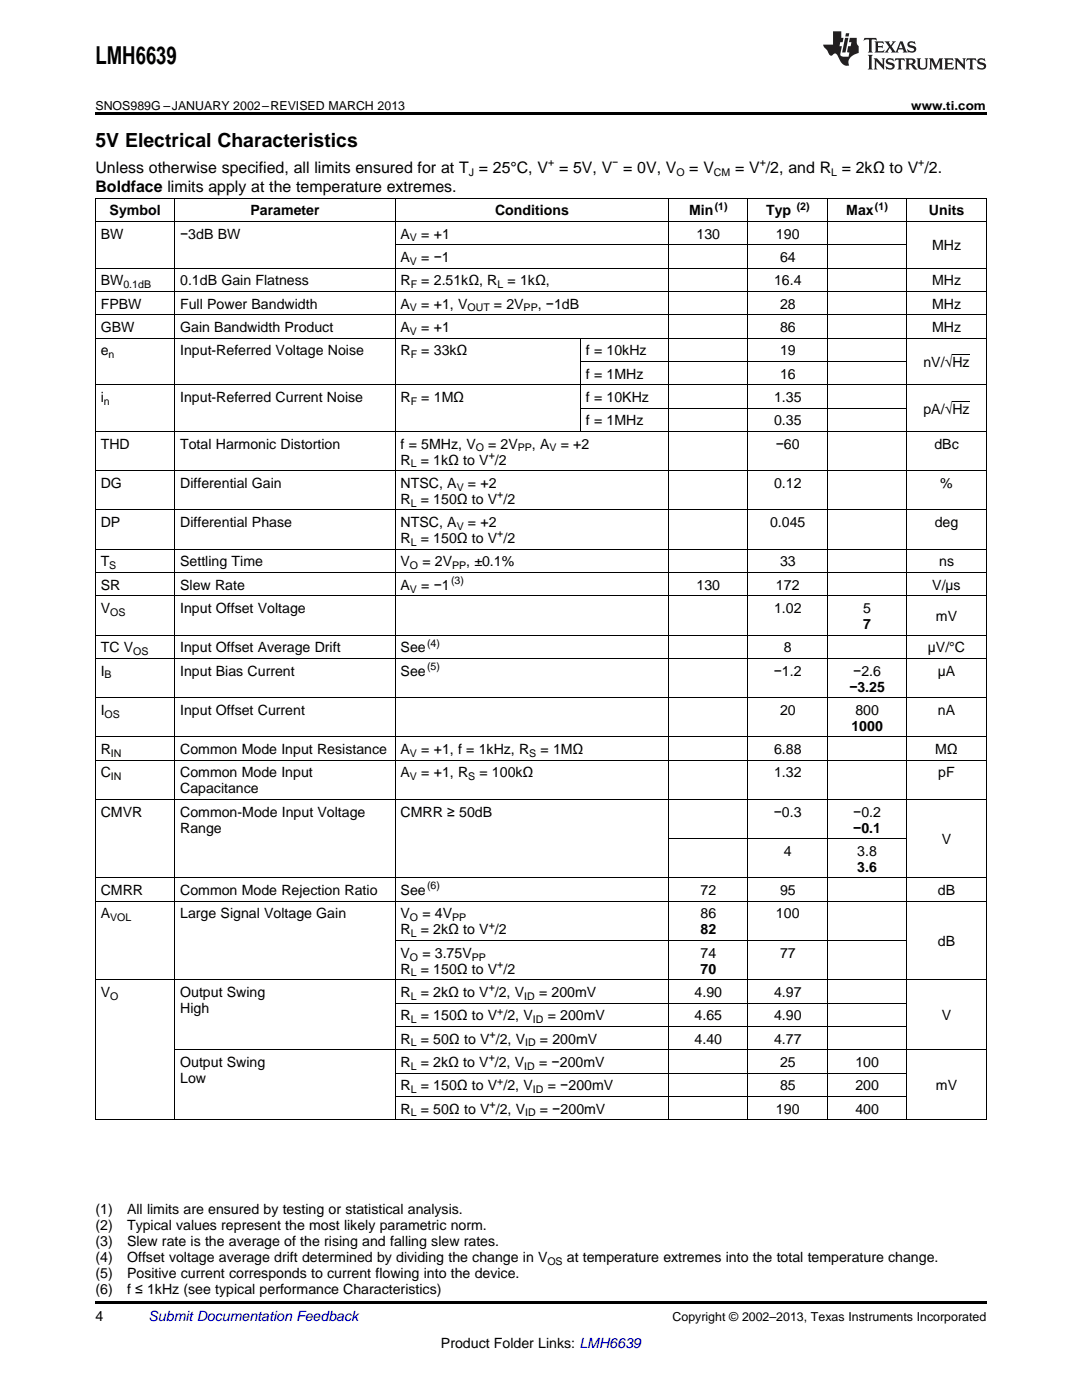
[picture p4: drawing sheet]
<svg xmlns="http://www.w3.org/2000/svg" width="216mm" height="279mm" viewBox="0 0 216 279" stroke-linecap="round" stroke-linejoin="round" font-family="sans-serif">
<defs><g id="words">
<text font-size="4.9" x="19" y="12.8">LMH6639</text>
<text font-size="3.9" x="19" y="29.3">5V Electrical Characteristics</text>
<g font-size="3.2">
<text x="19" y="34.4">Unless otherwise specified, all limits ensured for at T = 25°C, V = 5V, V = 0V, V</text>
<text x="137.5" y="34.4">= V</text>
<text x="146.7" y="34.4">= V /2, and R = 2kΩ to V /2.</text>
<text x="19" y="38.3">Boldface limits apply at the temperature extremes.</text>
</g>
<g font-size="2.8">
<text x="20.1" y="47.6">BW</text>
<text x="21.9" y="43">Symbol</text>
<text x="35.9" y="47.6">−3dB BW</text>
<text x="50" y="43">Parameter</text>
<text x="79.9" y="47.6">A</text>
<text x="84.1" y="47.6">= +1</text>
<text x="98.8" y="43">Conditions</text>
<text x="137.5" y="43">Min</text>
<text x="139" y="47.6">130</text>
<text x="152.9" y="43">Typ</text>
<text x="154.8" y="47.6">190</text>
<text x="168.9" y="43">Max</text>
<text x="185.3" y="43">Units</text>
<text x="79.9" y="52.3">A</text>
<text x="84.1" y="52.3">= −1</text>
<text x="155.6" y="52.3">64</text>
<text x="186" y="50">MHz</text>
<text x="20.1" y="56.9">BW</text>
<text x="35.9" y="56.9">0.1dB Gain Flatness</text>
<text x="79.9" y="56.9">R</text>
<text x="84.1" y="56.9">= 2.51kΩ, R</text>
<text x="101.3" y="56.9">= 1kΩ,</text>
<text x="154.4" y="56.9">16.4</text>
<text x="186" y="56.9">MHz</text>
<text x="20.1" y="61.6">FPBW</text>
<text x="35.9" y="61.6">Full Power Bandwidth</text>
<text x="79.9" y="61.6">A</text>
<text x="84.1" y="61.6">= +1, V</text>
<text x="98.6" y="61.6">= 2V</text>
<text x="107.3" y="61.6">, −1dB</text>
<text x="155.6" y="61.6">28</text>
<text x="186" y="61.6">MHz</text>
<text x="20.1" y="66.3">GBW</text>
<text x="20.1" y="70.9">e</text>
<text x="35.9" y="66.3">Gain Bandwidth Product</text>
<text x="35.9" y="70.9">Input-Referred Voltage Noise</text>
<text x="79.9" y="66.3">A</text>
<text x="79.9" y="70.9">R</text>
<text x="84.1" y="66.3">= +1</text>
<text x="84.1" y="70.9">= 33kΩ</text>
<text x="116.9" y="70.9">f = 10kHz</text>
<text x="155.6" y="66.3">86</text>
<text x="155.6" y="70.9">19</text>
<text x="186" y="66.3">MHz</text>
<text x="116.9" y="75.6">f = 1MHz</text>
<text x="155.6" y="75.6">16</text>
<text x="184.3" y="73.2">nV/√Hz</text>
<text x="20.1" y="80.2">i</text>
<text x="35.9" y="80.2">Input-Referred Current Noise</text>
<text x="79.9" y="80.2">R</text>
<text x="84.1" y="80.2">= 1MΩ</text>
<text x="116.9" y="80.2">f = 10KHz</text>
<text x="154.4" y="80.2">1.35</text>
<text x="184.3" y="82.5">pA/√Hz</text>
<text x="20.1" y="89.5">THD</text>
<text x="35.9" y="89.5">Total Harmonic Distortion</text>
<text x="79.9" y="89.5">f = 5MHz, V</text>
<text x="97.4" y="89.5">= 2V</text>
<text x="106.1" y="89.5">, A</text>
<text x="111.9" y="89.5">= +2</text>
<text x="116.9" y="84.9">f = 1MHz</text>
<text x="154.4" y="84.9">0.35</text>
<text x="154.8" y="89.5">−60</text>
<text x="186.4" y="89.5">dBc</text>
<text x="79.9" y="92.7">R</text>
<text x="84" y="92.7">= 1kΩ to V /2</text>
<text x="20.1" y="97.4">DG</text>
<text x="35.9" y="97.4">Differential Gain</text>
<text x="79.9" y="97.4">NTSC, A</text>
<text x="79.9" y="100.5">R</text>
<text x="84" y="100.5">= 150Ω to V /2</text>
<text x="93.4" y="97.4">= +2</text>
<text x="154.4" y="97.4">0.12</text>
<text x="187.6" y="97.4">%</text>
<text x="20.1" y="105.2">DP</text>
<text x="35.9" y="105.2">Differential Phase</text>
<text x="79.9" y="105.2">NTSC, A</text>
<text x="93.4" y="105.2">= +2</text>
<text x="153.7" y="105.2">0.045</text>
<text x="186.5" y="105.2">deg</text>
<text x="20.1" y="113">T</text>
<text x="35.9" y="113">Settling Time</text>
<text x="79.9" y="108.4">R</text>
<text x="79.9" y="113">V</text>
<text x="84" y="108.4">= 150Ω to V /2</text>
<text x="84.3" y="113">= 2V</text>
<text x="93" y="113">, ±0.1%</text>
<text x="155.6" y="113">33</text>
<text x="187.4" y="113">ns</text>
<text x="20.1" y="117.7">SR</text>
<text x="35.9" y="117.7">Slew Rate</text>
<text x="79.9" y="117.7">A</text>
<text x="84.1" y="117.7">= −1</text>
<text x="139" y="117.7">130</text>
<text x="154.8" y="117.7">172</text>
<text x="186" y="117.7">V/µs</text>
<text x="20.1" y="122.3">V</text>
<text x="35.9" y="122.3">Input Offset Voltage</text>
<text x="154.4" y="122.3">1.02</text>
<text x="172.3" y="122.3">5</text>
<text x="172.3" y="125.5">7</text>
<text x="186.8" y="123.9">mV</text>
<text x="20.1" y="130.2">TC V</text>
<text x="35.9" y="130.2">Input Offset Average Drift</text>
<text x="79.9" y="130.2">See</text>
<text x="156.4" y="130.2">8</text>
<text x="185.1" y="130.2">µV/°C</text>
<text x="20.1" y="134.8">I</text>
<text x="35.9" y="134.8">Input Bias Current</text>
<text x="79.9" y="134.8">See</text>
<text x="154.4" y="134.8">−1.2</text>
<text x="170.3" y="134.8">−2.6</text>
<text x="187.1" y="134.8">µA</text>
<text x="20.1" y="142.7">I</text>
<text x="35.9" y="142.7">Input Offset Current</text>
<text x="155.6" y="142.7">20</text>
<text x="169.5" y="138">−3.25</text>
<text x="170.7" y="142.7">800</text>
<text x="187.1" y="142.7">nA</text>
<text x="169.9" y="145.8">1000</text>
<text x="20.1" y="150.5">R</text>
<text x="20.1" y="155.2">C</text>
<text x="35.9" y="150.5">Common Mode Input Resistance</text>
<text x="35.9" y="155.2">Common Mode Input</text>
<text x="79.9" y="150.5">A</text>
<text x="79.9" y="155.2">A</text>
<text x="84.1" y="150.5">= +1, f = 1kHz, R</text>
<text x="84.1" y="155.2">= +1, R</text>
<text x="95.7" y="155.2">= 100kΩ</text>
<text x="107.9" y="150.5">= 1MΩ</text>
<text x="154.4" y="150.5">6.88</text>
<text x="154.4" y="155.2">1.32</text>
<text x="186.6" y="150.5">MΩ</text>
<text x="187.2" y="155.2">pF</text>
<text x="35.9" y="158.3">Capacitance</text>
<text x="20.1" y="163">CMVR</text>
<text x="35.9" y="163">Common-Mode Input Voltage</text>
<text x="35.9" y="166.2">Range</text>
<text x="79.9" y="163">CMRR ≥ 50dB</text>
<text x="154.4" y="163">−0.3</text>
<text x="170.3" y="163">−0.2</text>
<text x="170.3" y="166.2">−0.1</text>
<text x="156.4" y="170.8">4</text>
<text x="171.1" y="170.8">3.8</text>
<text x="171.1" y="174">3.6</text>
<text x="187.9" y="168.5">V</text>
<text x="20.1" y="178.6">CMRR</text>
<text x="35.9" y="178.6">Common Mode Rejection Ratio</text>
<text x="79.9" y="178.6">See</text>
<text x="139.8" y="178.6">72</text>
<text x="155.6" y="178.6">95</text>
<text x="187.1" y="178.6">dB</text>
<text x="20.1" y="183.3">A</text>
<text x="35.9" y="183.3">Large Signal Voltage Gain</text>
<text x="79.9" y="183.3">V</text>
<text x="84.3" y="183.3">= 4V</text>
<text x="139.8" y="183.3">86</text>
<text x="154.8" y="183.3">100</text>
<text x="79.9" y="186.5">R</text>
<text x="79.9" y="191.1">V</text>
<text x="84" y="186.5">= 2kΩ to V /2</text>
<text x="84.3" y="191.1">= 3.75V</text>
<text x="139.8" y="186.5">82</text>
<text x="139.8" y="191.1">74</text>
<text x="155.6" y="191.1">77</text>
<text x="187.1" y="188.8">dB</text>
<text x="79.9" y="194.3">R</text>
<text x="84" y="194.3">= 150Ω to V /2</text>
<text x="139.8" y="194.3">70</text>
<text x="20.1" y="199">V</text>
<text x="35.9" y="199">Output Swing</text>
<text x="35.9" y="202.1">High</text>
<text x="79.9" y="199">R</text>
<text x="79.9" y="203.6">R</text>
<text x="84" y="199">= 2kΩ to V /2, V</text>
<text x="84" y="203.6">= 150Ω to V /2, V</text>
<text x="107.6" y="199">= 200mV</text>
<text x="109.3" y="203.6">= 200mV</text>
<text x="138.6" y="199">4.90</text>
<text x="138.6" y="203.6">4.65</text>
<text x="154.4" y="199">4.97</text>
<text x="154.4" y="203.6">4.90</text>
<text x="187.9" y="203.6">V</text>
<text x="79.9" y="208.3">R</text>
<text x="84" y="208.3">= 50Ω to V /2, V</text>
<text x="107.7" y="208.3">= 200mV</text>
<text x="138.6" y="208.3">4.40</text>
<text x="154.4" y="208.3">4.77</text>
<text x="35.9" y="212.9">Output Swing</text>
<text x="79.9" y="212.9">R</text>
<text x="84" y="212.9">= 2kΩ to V /2, V</text>
<text x="107.6" y="212.9">= −200mV</text>
<text x="155.6" y="212.9">25</text>
<text x="170.7" y="212.9">100</text>
<text x="35.9" y="216.1">Low</text>
<text x="79.9" y="217.6">R</text>
<text x="84" y="217.6">= 150Ω to V /2, V</text>
<text x="109.3" y="217.6">= −200mV</text>
<text x="155.6" y="217.6">85</text>
<text x="170.7" y="217.6">200</text>
<text x="186.8" y="217.6">mV</text>
<text x="79.9" y="222.2">R</text>
<text x="84" y="222.2">= 50Ω to V /2, V</text>
<text x="107.7" y="222.2">= −200mV</text>
<text x="154.8" y="222.2">190</text>
<text x="170.7" y="222.2">400</text>
<text x="19" y="242.4">(1)</text>
<text x="19" y="245.5">(2)</text>
<text x="25.4" y="242.4">All limits are ensured by testing or statistical analysis.</text>
<text x="25.4" y="245.5">Typical values represent the most likely parametric norm.</text>
<text x="19" y="248.7">(3)</text>
<text x="19" y="251.9">(4)</text>
<text x="25.4" y="248.7">Slew rate is the average of the rising and falling slew rates.</text>
<text x="25.4" y="251.9">Offset voltage average drift determined by dividing the change in V</text>
<text x="113.1" y="251.9">at temperature extremes into the total temperature change.</text>
<text x="19" y="255.1">(5)</text>
<text x="25.4" y="255.1">Positive current corresponds to current flowing into the device.</text>
<text x="19" y="258.2">(6)</text>
<text x="19" y="263.6">4</text>
<text x="25.4" y="258.2">f ≤ 1kHz (see typical performance Characteristics)</text>
<text x="88" y="269">Product Folder Links: LMH6639</text>
</g>
<text font-size="2.8" fill="#0000c8" x="29.6" y="263.6">Submit Documentation Feedback</text>
<g font-size="2.5">
<text x="19" y="21.9">SNOS989G –JANUARY 2002–REVISED MARCH 2013</text>
<text x="181.8" y="21.9">www.ti.com</text>
<text x="134.2" y="263.6">Copyright © 2002–2013, Texas Instruments Incorporated</text>
</g>
<g font-size="2.1">
<text x="93.5" y="35.1">J</text>
<text x="109.4" y="33.2">+</text>
<text x="122.2" y="33.2">−</text>
<text x="135" y="35.1">O</text>
<text x="142.5" y="35.1">CM</text>
<text x="151.6" y="33.2">+</text>
<text x="165.8" y="35.1">L</text>
<text x="183.2" y="33.2">+</text>
<text x="142.6" y="41.8">(1)</text>
<text x="159" y="41.8">(2)</text>
<text x="174.6" y="41.8">(1)</text>
<text x="81.8" y="48.2">V</text>
<text x="81.8" y="52.8">V</text>
<text x="24.6" y="57.5">0.1dB</text>
<text x="82" y="57.5">F</text>
<text x="99.3" y="57.5">L</text>
<text x="81.8" y="62.2">V</text>
<text x="93.3" y="62.2">OUT</text>
<text x="104.5" y="62.2">PP</text>
<text x="21.7" y="71.5">n</text>
<text x="81.8" y="66.8">V</text>
<text x="82" y="71.5">F</text>
<text x="20.7" y="80.8">n</text>
<text x="82" y="80.8">F</text>
<text x="82" y="93.3">L</text>
<text x="94.9" y="90.1">O</text>
<text x="97.5" y="91.6">+</text>
<text x="103.3" y="90.1">PP</text>
<text x="109.6" y="90.1">V</text>
<text x="82" y="101.1">L</text>
<text x="91.1" y="97.9">V</text>
<text x="99.2" y="99.4">+</text>
<text x="91.1" y="105.8">V</text>
<text x="99.2" y="107.2">+</text>
<text x="21.8" y="113.6">S</text>
<text x="81.8" y="113.6">O</text>
<text x="82" y="108.9">L</text>
<text x="90.2" y="113.6">PP</text>
<text x="81.8" y="118.3">V</text>
<text x="90" y="116.6">(3)</text>
<text x="22" y="122.9">OS</text>
<text x="26.6" y="130.7">OS</text>
<text x="85.2" y="129">(4)</text>
<text x="20.9" y="135.4">B</text>
<text x="85.2" y="133.7">(5)</text>
<text x="20.9" y="143.2">OS</text>
<text x="22.1" y="151.1">IN</text>
<text x="22.1" y="155.7">IN</text>
<text x="81.8" y="151.1">V</text>
<text x="81.8" y="155.7">V</text>
<text x="93.4" y="155.7">S</text>
<text x="105.6" y="151.1">S</text>
<text x="85.2" y="177.5">(6)</text>
<text x="22" y="183.9">VOL</text>
<text x="81.8" y="183.9">O</text>
<text x="90.2" y="183.9">PP</text>
<text x="97.5" y="185.3">+</text>
<text x="81.8" y="191.7">O</text>
<text x="82" y="187">L</text>
<text x="94.1" y="191.7">PP</text>
<text x="82" y="194.9">L</text>
<text x="97.5" y="197.8">+</text>
<text x="99.2" y="193.2">+</text>
<text x="22" y="199.5">O</text>
<text x="82" y="199.5">L</text>
<text x="99.2" y="202.5">+</text>
<text x="104.6" y="199.5">ID</text>
<text x="82" y="204.2">L</text>
<text x="82" y="208.8">L</text>
<text x="97.7" y="207.2">+</text>
<text x="104.8" y="208.8">ID</text>
<text x="106.3" y="204.2">ID</text>
<text x="82" y="213.5">L</text>
<text x="97.5" y="211.8">+</text>
<text x="104.6" y="213.5">ID</text>
<text x="82" y="218.2">L</text>
<text x="97.7" y="221.1">+</text>
<text x="99.2" y="216.5">+</text>
<text x="106.3" y="218.2">ID</text>
<text x="82" y="222.8">L</text>
<text x="104.8" y="222.8">ID</text>
<text x="109.2" y="252.4">OS</text>
</g>
</g></defs>
<path d="M19 22.5h177.8v.5h-177.8zM19 259.7h177.8v.5h-177.8z" fill="#000"/>
<g fill="none" stroke="#000" stroke-width=".2">
<path d="M19 39.5h177.8M19.1 39.6v183.9M34.8 39.6v183.9M78.8 39.6v183.9M133.4 39.6v183.9M149.2 39.6v183.9M165.1 39.6v183.9M180.9 39.6v183.9M196.8 39.6v183.9M19 58.2h177.8M19 53.5h177.8M19 44.2h177.8"/>
<path d="M78.9 48.8h102.1M19 76.8h177.8M19 67.5h177.8M19 62.8h177.8M115.8 67.5v18.6M115.9 72.1h65.1M19 93.9h177.8M19 86.1h177.8M115.9 81.4h65.1M19 118.9h177.8M19 114.2h177.8M19 109.6h177.8"/>
<path d="M19 101.8h177.8M19 139.2h177.8M19 131.4h177.8M19 126.7h177.8M19 159.5h177.8M19 151.7h177.8M19 147.1h177.8M19 179.9h177.8M19 175.2h177.8M133.5 167.4h47.5M19 195.5h177.8M78.9 187.7h102.1"/>
<path d="M34.9 209.5h161.9M78.9 218.8h102.1M78.9 214.2h102.1M78.9 204.8h102.1M78.9 200.2h102.1M19 223.5h177.8"/>
</g>
<g fill="#231f20">
<path d="M172.5 7.6l-.1 .5 .4-.2h.6v.1v2.1l-.2 .4h.9l-.2-.4v-2.1l.1-.1h.5l.5 .2-.2-.5zM174.5 8.3l.2 .3v1.5l-.2 .4h1.8l.2-.6a1.04 1.04 0 0 1-1.3 .2v-.7h.6l.3 .2v-.6l-.3 .2h-.6v-.6l.8-.1 .4 .3-.2-.5zM176.5 8.3l.9 1.1-.9 1.1h.8l-.2-.2 .4-.7 .5 .7-.2 .2h1.5l-.2-.2 .2-.4h.9l.1 .4-.2 .2h1l-.3-.3-.7-1.9h-.5l-.9 2-.8-1 .9-1h-.8l.1 .3-.4 .5-.3-.6 .1-.2zM179.7 8.6l.4 1h-.7zM181.3 8.4a.63 .63 0 0 0-.2 .7 .63 .63 0 0 0 .6 .4l.6 .2 .1 .2a.75 .75 0 0 1-.7 .4 .75 .75 0 0 1-.6-.5l.1 .7 .1-.1a1.11 1.11 0 0 0 1.5-.6 1.13 1.13 0 0 0-1.2-.8l-.1-.4a1.04 1.04 0 0 1 1.2 .2l-.2-.5-.2 .1-.4-.2zM173.2 10.9l.2 .4v2.2l-.2 .4h1l-.3-.4v-2.2l.3-.4zM174.3 11.6l.3 .4v1.5l-.3 .4h.8l-.2-.4v-1.3l1.5 1.7v-1.9l.2-.4h-.7l.2 .4v.9l-1.1-1.3zM177 11.8a.62 .62 0 0 0-.2 .7 .62 .62 0 0 0 .6 .4l.6 .1 .1 .3a.76 .76 0 0 1-.7 .3 .76 .76 0 0 1-.7-.4l.2 .7 .1-.1a1.11 1.11 0 0 0 1.5-.6 1.13 1.13 0 0 0-1.2-.8l-.1-.4a1.04 1.04 0 0 1 1.2 .2l-.2-.6-.2 .1-.5-.1zM178.7 11.6l-.2 .6a.61 .61 0 0 1 .8-.3v1.6l-.2 .4h.9l-.2-.4v-1.6a.63 .63 0 0 1 .7 .3l-.1-.6zM180.6 11.6l.3 .4v1.5l-.3 .4h1l-.2-.2-.1-.8 .6 .2a.76 .76 0 0 0 1.2 .7l-1-1a.58 .58 0 0 0 .6-.5 .58 .58 0 0 0-.5-.6zM181.4 11.9h.1a.45 .45 0 0 1 .5 .1 .45 .45 0 0 1 .1 .5l-.8 .2zM182.9 11.6l.2 .2a2.17 2.17 0 0 0 .3 1.9 .99 .99 0 0 0 1.6-.6v-1.1l.2-.4h-.7l.2 .2a1.92 1.92 0 0 1-.2 1.8 .6 .6 0 0 1-.9-.5v-1.1l.2-.4zM185.4 11.6l.2 .4v1.5l-.2 .4h.7l-.2-.4v-1.4l.8 1.8 .8-1.8v1.4l-.2 .4h.9l-.2-.4v-1.5l.2-.4h-.8l-.6 1.5-.6-1.5zM188.4 11.6l.2 .4v1.5l-.2 .4h1.8l.1-.6a1.04 1.04 0 0 1-1.2 .1v-.6h.5l.4 .2v-.6l-.4 .2h-.5v-.7h.8l.3 .3-.1-.6zM190.5 11.6l.2 .4v1.5l-.2 .4h.7l-.2-.4v-1.3l1.5 1.7v-1.9l.2-.4h-.7l.2 .4v.9l-1.1-1.3zM192.9 11.6l-.1 .6a.61 .61 0 0 1 .7-.3l.1 1.6-.3 .4h1l-.3-.4 .1-1.6a.63 .63 0 0 1 .7 .3l-.1-.6zM195.2 11.8a.62 .62 0 0 0-.2 .7 .62 .62 0 0 0 .6 .4l.6 .1 .1 .3a.76 .76 0 0 1-.7 .3 .76 .76 0 0 1-.6-.4l.1 .7 .1-.1a1.11 1.11 0 0 0 1.6-.6 1.13 1.13 0 0 0-1.3-.8l-.1-.4a1.04 1.04 0 0 1 1.2 .2l-.1-.6-.2 .1-.5-.1z"/>
<path d="M166.2 6.3v2.6h-1.9v.4l.8 .9a.91 .91 0 0 0 1 .8 .56 .56 0 0 1 .5-.3 .56 .56 0 0 1 .5 .3l.4 .8a1.53 1.53 0 0 0 1.9 1.2 1.54 1.54 0 0 1 1-2.1l.9-.3v-1.4a1.52 1.52 0 0 1-.4-1.6h-1.3l-.2 .8h.5l-.2 .8h-.5l-.1 1v.2l.4 .1-.2 .8a1.93 1.93 0 0 1-1.6-.3l.3-1.8h-.5l.2-.8h.4l.2-.8h-.4v-1.3zM168.6 7.6l-.6 2.9h.7l.6-2.9zM168.8 6.6l-.1 .7h.6l.2-.7z"/>
</g>
<path d="M190 70.7h3.5M190 80.1h3.5" fill="none" stroke="#000" stroke-width=".2"/>
<use href="#words"/>
</svg>
